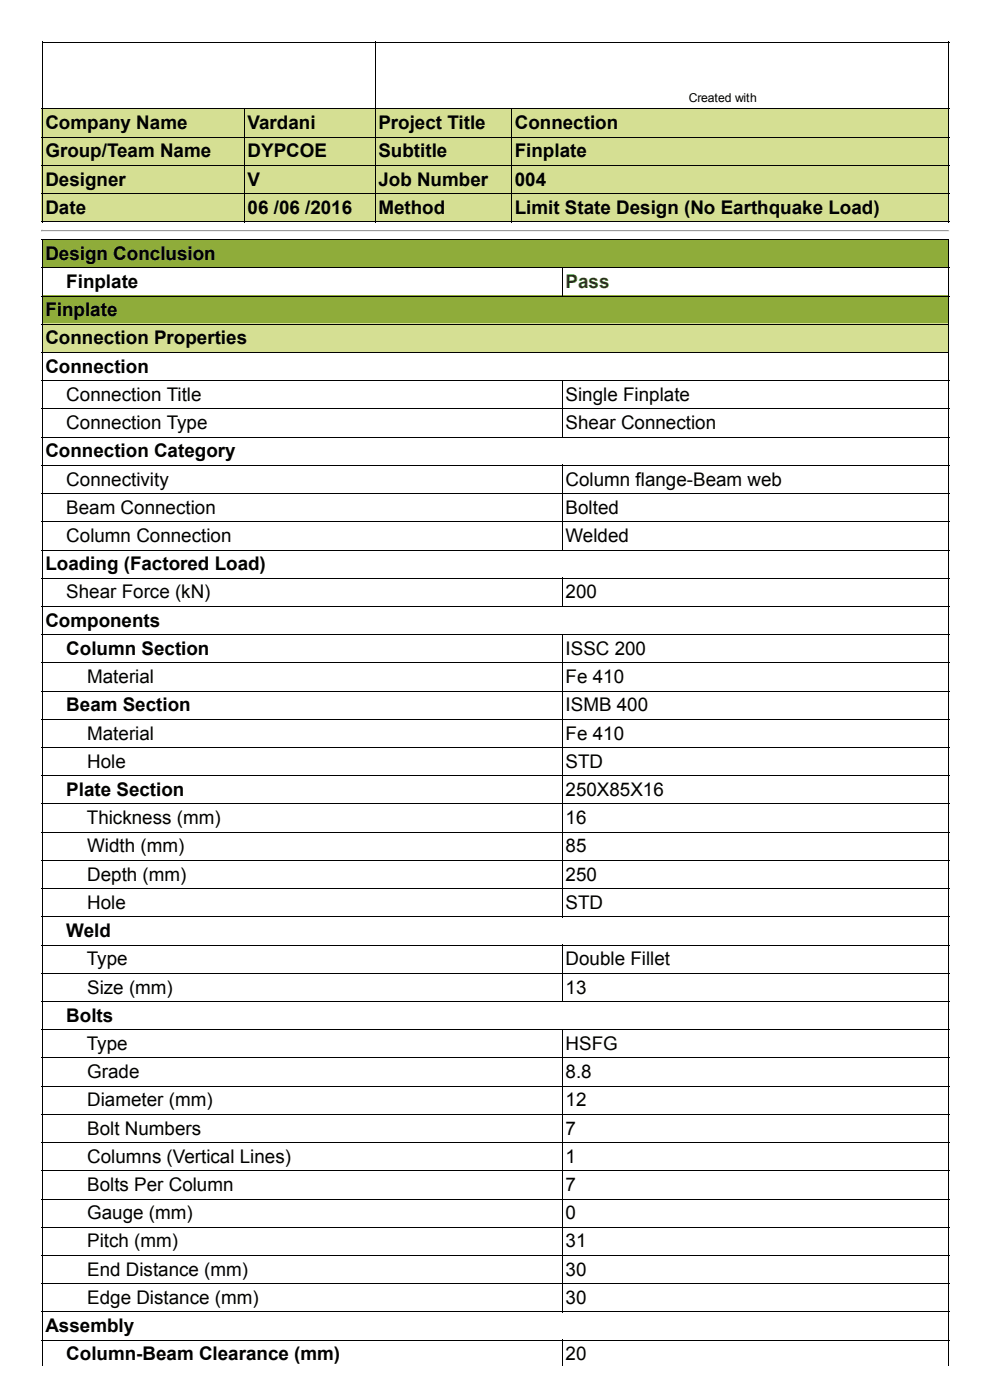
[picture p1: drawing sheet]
<svg xmlns="http://www.w3.org/2000/svg" width="297mm" height="420mm" viewBox="0 0 297 420" stroke-linecap="round" stroke-linejoin="round" font-family="sans-serif">
<defs><g id="words">
<g font-size="5.6">
<text x="13.6" y="38.7">Company Name</text>
<text x="74.3" y="38.7">Vardani</text>
<text x="113.6" y="38.7">Project Title</text>
<text x="154.5" y="38.7">Connection</text>
<text x="13.6" y="47.2">Group/Team Name</text>
<text x="74.3" y="47.2">DYPCOE</text>
<text x="113.6" y="47.2">Subtitle</text>
<text x="154.5" y="47.2">Finplate</text>
<text x="13.6" y="55.7">Designer</text>
<text x="74.3" y="55.7">V</text>
<text x="113.6" y="55.7">Job Number</text>
<text x="154.5" y="55.7">004</text>
<text x="13.6" y="64.1">Date</text>
<text x="74.3" y="64.1">06 /06 /2016</text>
<text x="113.6" y="64.1">Method</text>
<text x="154.5" y="64.1">Limit State Design (No Earthquake Load)</text>
<text x="13.6" y="78">Design Conclusion</text>
<text x="19.9" y="86.4">Finplate</text>
<text x="13.6" y="94.9">Finplate</text>
<text x="13.6" y="103.4">Connection Properties</text>
<text x="13.6" y="111.9">Connection</text>
<text x="19.9" y="120.3">Connection Title</text>
<text x="169.7" y="120.3">Single Finplate</text>
<text x="19.9" y="128.8">Connection Type</text>
<text x="169.7" y="128.8">Shear Connection</text>
<text x="13.6" y="137.3">Connection Category</text>
<text x="19.9" y="145.7">Connectivity</text>
<text x="169.7" y="145.7">Column flange­Beam web</text>
<text x="19.9" y="154.2">Beam Connection</text>
<text x="169.7" y="154.2">Bolted</text>
<text x="19.9" y="162.7">Column Connection</text>
<text x="169.7" y="162.7">Welded</text>
<text x="13.6" y="171.1">Loading (Factored Load)</text>
<text x="19.9" y="179.6">Shear Force (kN)</text>
<text x="169.7" y="179.6">200</text>
<text x="13.6" y="188.1">Components</text>
<text x="19.9" y="196.5">Column Section</text>
<text x="169.7" y="196.5">ISSC 200</text>
<text x="26.2" y="205">Material</text>
<text x="169.7" y="205">Fe 410</text>
<text x="19.9" y="213.5">Beam Section</text>
<text x="169.7" y="213.5">ISMB 400</text>
<text x="26.2" y="222">Material</text>
<text x="169.7" y="222">Fe 410</text>
<text x="26.2" y="230.4">Hole</text>
<text x="169.7" y="230.4">STD</text>
<text x="19.9" y="238.9">Plate Section</text>
<text x="169.7" y="238.9">250X85X16</text>
<text x="26.1" y="247.4">Thickness (mm)</text>
<text x="169.7" y="247.4">16</text>
<text x="26.2" y="255.8">Width (mm)</text>
<text x="169.7" y="255.8">85</text>
<text x="26.2" y="264.3">Depth (mm)</text>
<text x="169.7" y="264.3">250</text>
<text x="26.2" y="272.8">Hole</text>
<text x="169.7" y="272.8">STD</text>
<text x="19.9" y="281.2">Weld</text>
<text x="26.1" y="289.7">Type</text>
<text x="169.7" y="289.7">Double Fillet</text>
<text x="26.2" y="298.2">Size (mm)</text>
<text x="169.7" y="298.2">13</text>
<text x="19.9" y="306.6">Bolts</text>
<text x="26.1" y="315.1">Type</text>
<text x="169.7" y="315.1">HSFG</text>
<text x="26.2" y="323.6">Grade</text>
<text x="169.7" y="323.6">8.8</text>
<text x="26.2" y="332">Diameter (mm)</text>
<text x="169.7" y="332">12</text>
<text x="26.2" y="340.5">Bolt Numbers</text>
<text x="169.7" y="340.5">7</text>
<text x="26.2" y="349">Columns (Vertical Lines)</text>
<text x="169.7" y="349">1</text>
<text x="26.2" y="357.5">Bolts Per Column</text>
<text x="169.7" y="357.5">7</text>
<text x="26.2" y="365.9">Gauge (mm)</text>
<text x="169.7" y="365.9">0</text>
<text x="26.2" y="374.4">Pitch (mm)</text>
<text x="169.7" y="374.4">31</text>
<text x="26.2" y="382.9">End Distance (mm)</text>
<text x="169.7" y="382.9">30</text>
<text x="26.2" y="391.3">Edge Distance (mm)</text>
<text x="169.7" y="391.3">30</text>
<text x="13.6" y="399.8">Assembly</text>
<text x="19.9" y="408.3">Column­Beam Clearance (mm)</text>
<text x="169.7" y="408.3">20</text>
</g>
<text font-size="5.6" fill="#008000" x="169.7" y="86.4">Pass</text>
<text font-size="3.7" x="206.7" y="30.6">Created with</text>
</g></defs>
<g fill="#d5df93">
<path d="M12.5 32.5h60.7v8.5h-60.7z"/>
<path d="M73.2 32.5h39.2v8.5h-39.2z"/>
<path d="M112.4 32.5h41v8.5h-41z"/>
<path d="M153.4 32.5h131.2v8.5h-131.2z"/>
<path d="M12.5 41h60.7v8.5h-60.7z"/>
<path d="M73.2 41h39.2v8.5h-39.2z"/>
<path d="M112.4 41h41v8.5h-41z"/>
<path d="M153.4 41h131.2v8.5h-131.2z"/>
<path d="M12.5 49.5h60.7v8.4h-60.7z"/>
<path d="M73.2 49.5h39.2v8.4h-39.2z"/>
<path d="M112.4 49.5h41v8.4h-41z"/>
<path d="M153.4 49.5h131.2v8.4h-131.2z"/>
<path d="M12.5 57.9h60.7v8.5h-60.7z"/>
<path d="M73.2 57.9h39.2v8.5h-39.2z"/>
<path d="M112.4 57.9h41v8.5h-41z"/>
<path d="M153.4 57.9h131.2v8.5h-131.2z"/>
</g>
<path d="M12.5 12.6h272.4M12.6 12.5v54.2M112.6 12.5v54.2M284.8 12.5v54.2M12.5 32.7h272.4M73.3 32.5v34.2M153.5 32.5v34.2M12.5 58.1h272.4M12.5 49.6h272.4M12.5 41.1h272.4M12.5 66.5h272.4" fill="none" stroke="#000" stroke-width=".3"/>
<path d="M12.5 69.1h272.4" fill="none" stroke="#9a9a9a" stroke-width=".3"/>
<path d="M12.5 69.4h272.4" fill="none" stroke="#eee" stroke-width=".3"/>
<path d="M284.9 68.9v.6h-.3z" fill="#eee"/>
<path d="M12.5 68.9h.3l-.3 .6z" fill="#9a9a9a"/>
<g fill="#8fac3a">
<path d="M12.5 71.8h272.1v8.4h-272.1z"/>
<path d="M12.5 88.7h272.1v8.5h-272.1z"/>
</g>
<path d="M12.5 97.2h272.1v8.4h-272.1z" fill="#d5df93"/>
<g fill="none" stroke="#000" stroke-width=".3">
<path d="M12.5 71.9h272.4M12.6 71.8v337.9M284.8 71.8v337.9M12.5 97.3h272.4M12.5 88.8h272.4M12.5 80.4h272.4M168.7 80.2v8.8M12.5 114.3h272.4M12.5 105.8h272.4M168.7 114.1v17.2M12.5 139.7h272.4M12.5 131.2h272.4"/>
<path d="M12.5 122.7h272.4M168.7 139.5v25.7M12.5 156.6h272.4M12.5 148.1h272.4M12.5 173.5h272.4M12.5 165.1h272.4M168.7 173.4v8.7M12.5 198.9h272.4M12.5 190.5h272.4M12.5 182h272.4M168.7 190.3v85M12.5 215.9h272.4"/>
<path d="M12.5 207.4h272.4M12.5 232.8h272.4M12.5 224.4h272.4M12.5 258.2h272.4M12.5 249.8h272.4M12.5 241.3h272.4M12.5 275.2h272.4M12.5 266.7h272.4M12.5 292.1h272.4M12.5 283.6h272.4M168.7 283.5v17.2M12.5 317.5h272.4"/>
<path d="M12.5 309h272.4M12.5 300.6h272.4M168.7 308.9v85M12.5 334.4h272.4M12.5 326h272.4M12.5 359.9h272.4M12.5 351.4h272.4M12.5 342.9h272.4M12.5 376.8h272.4M12.5 368.3h272.4M12.5 393.7h272.4M12.5 385.3h272.4"/>
<path d="M12.5 402.2h272.4M168.7 402.1v7.6"/>
</g>
<use href="#words"/>
</svg>
